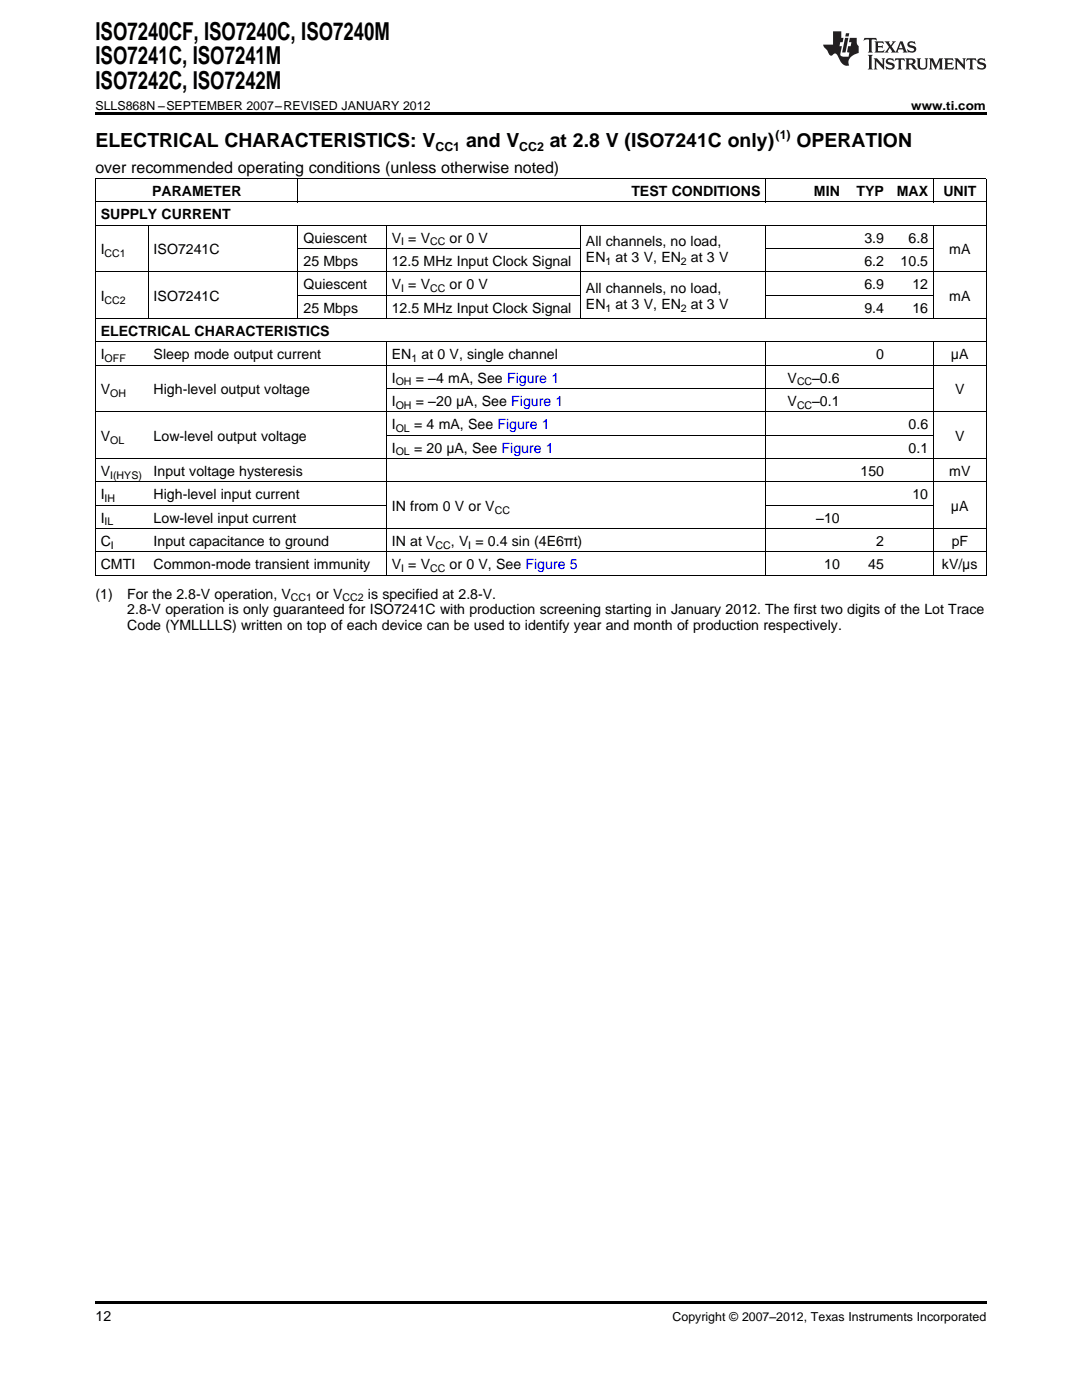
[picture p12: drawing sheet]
<svg xmlns="http://www.w3.org/2000/svg" width="216mm" height="279mm" viewBox="0 0 216 279" stroke-linecap="round" stroke-linejoin="round" font-family="sans-serif">
<defs><g id="words">
<g font-size="4.9">
<text x="19" y="7.9">ISO7240CF, ISO7240C, ISO7240M</text>
<text x="19" y="12.8">ISO7241C, ISO7241M</text>
<text x="19" y="17.8">ISO7242C, ISO7242M</text>
</g>
<g font-size="3.9">
<text x="19" y="29.3">ELECTRICAL CHARACTERISTICS: V</text>
<text x="93" y="29.3">and V</text>
<text x="109.7" y="29.3">at 2.8 V (ISO7241C only)</text>
<text x="158.9" y="29.3">OPERATION</text>
</g>
<text font-size="3.2" x="19" y="34.4">over recommended operating conditions (unless otherwise noted)</text>
<g font-size="2.8">
<text x="30.3" y="39.1">PARAMETER</text>
<text x="126" y="39.1">TEST CONDITIONS</text>
<text x="162.4" y="39.1">MIN</text>
<text x="170.9" y="39.1">TYP</text>
<text x="178.9" y="39.1">MAX</text>
<text x="188.2" y="39.1">UNIT</text>
<text x="20.1" y="43.7">SUPPLY CURRENT</text>
<text x="20.1" y="50.7">I</text>
<text x="30.7" y="50.7">ISO7241C</text>
<text x="60.6" y="48.4">Quiescent</text>
<text x="60.6" y="53.1">25 Mbps</text>
<text x="78.2" y="48.4">V = V</text>
<text x="78.2" y="53.1">12.5 MHz Input Clock Signal</text>
<text x="89.7" y="48.4">or 0 V</text>
<text x="116.9" y="49.1">All channels, no load,</text>
<text x="116.9" y="52.3">EN</text>
<text x="122.8" y="52.3">at 3 V, EN</text>
<text x="137.9" y="52.3">at 3 V</text>
<text x="172.5" y="48.4">3.9</text>
<text x="172.5" y="53.1">6.2</text>
<text x="179.7" y="53.1">10.5</text>
<text x="181.3" y="48.4">6.8</text>
<text x="189.4" y="50.7">mA</text>
<text x="60.6" y="57.7">Quiescent</text>
<text x="78.2" y="57.7">V = V</text>
<text x="89.7" y="57.7">or 0 V</text>
<text x="116.9" y="58.5">All channels, no load,</text>
<text x="172.5" y="57.7">6.9</text>
<text x="182.1" y="57.7">12</text>
<text x="20.1" y="60">I</text>
<text x="30.7" y="60">ISO7241C</text>
<text x="60.6" y="62.4">25 Mbps</text>
<text x="78.2" y="62.4">12.5 MHz Input Clock Signal</text>
<text x="116.9" y="61.6">EN</text>
<text x="122.8" y="61.6">at 3 V, EN</text>
<text x="137.9" y="61.6">at 3 V</text>
<text x="172.5" y="62.4">9.4</text>
<text x="182.1" y="62.4">16</text>
<text x="189.4" y="60">mA</text>
<text x="20.1" y="67">ELECTRICAL CHARACTERISTICS</text>
<text x="20.1" y="71.7">I</text>
<text x="30.7" y="71.7">Sleep mode output current</text>
<text x="78.2" y="71.7">EN</text>
<text x="84.1" y="71.7">at 0 V, single channel</text>
<text x="174.8" y="71.7">0</text>
<text x="189.8" y="71.7">μA</text>
<text x="78.2" y="76.3">I</text>
<text x="83" y="76.3">= –4 mA, See Figure 1</text>
<text x="157.2" y="76.3">V</text>
<text x="162.1" y="76.3">–0.6</text>
<text x="20.1" y="78.7">V</text>
<text x="30.7" y="78.7">High-level output voltage</text>
<text x="78.2" y="81">I</text>
<text x="83" y="81">= –20 μA, See Figure 1</text>
<text x="157.2" y="81">V</text>
<text x="162.1" y="81">–0.1</text>
<text x="190.6" y="78.7">V</text>
<text x="20.1" y="88">V</text>
<text x="30.7" y="88">Low-level output voltage</text>
<text x="78.2" y="85.7">I</text>
<text x="82.6" y="85.7">= 4 mA, See Figure 1</text>
<text x="181.3" y="85.7">0.6</text>
<text x="190.6" y="88">V</text>
<text x="20.1" y="95">V</text>
<text x="30.7" y="95">Input voltage hysteresis</text>
<text x="78.2" y="90.3">I</text>
<text x="82.6" y="90.3">= 20 μA, See Figure 1</text>
<text x="171.7" y="95">150</text>
<text x="181.3" y="90.3">0.1</text>
<text x="189.4" y="95">mV</text>
<text x="20.1" y="99.6">I</text>
<text x="30.7" y="99.6">High-level input current</text>
<text x="78.2" y="102">IN from 0 V or V</text>
<text x="182.1" y="99.6">10</text>
<text x="189.8" y="102">μA</text>
<text x="20.1" y="104.3">I</text>
<text x="30.7" y="104.3">Low-level input current</text>
<text x="162.9" y="104.3">–10</text>
<text x="20.1" y="108.9">C</text>
<text x="20.1" y="113.6">CMTI</text>
<text x="30.7" y="108.9">Input capacitance to ground</text>
<text x="30.7" y="113.6">Common-mode transient immunity</text>
<text x="78.2" y="108.9">IN at V</text>
<text x="78.2" y="113.6">V = V</text>
<text x="89.7" y="113.6">or 0 V, See Figure 5</text>
<text x="90" y="108.9">, V = 0.4 sin (4E6πt)</text>
<text x="164.5" y="113.6">10</text>
<text x="173.2" y="113.6">45</text>
<text x="174.8" y="108.9">2</text>
<text x="188" y="113.6">kV/μs</text>
<text x="189.9" y="108.9">pF</text>
<text x="19" y="119.5">(1)</text>
<text x="25.4" y="119.5">For the 2.8-V operation, V</text>
<text x="63.1" y="119.5">or V</text>
<text x="73.4" y="119.5">is specified at 2.8-V.</text>
<text x="25.4" y="122.6">2.8-V operation is only guaranteed for ISO7241C with production screening starting in January 2012. The first two digits of the Lot Trace</text>
<text x="25.4" y="125.8">Code (YMLLLLS) written on top of each device can be used to identify year and month of production respectively.</text>
<text x="19" y="263.6">12</text>
</g>
<g font-size="2.5">
<text x="19" y="21.9">SLLS868N –SEPTEMBER 2007–REVISED JANUARY 2012</text>
<text x="181.8" y="21.9">www.ti.com</text>
<text x="154.8" y="27.7">(1)</text>
<text x="86.9" y="30.1">CC1</text>
<text x="103.6" y="30.1">CC2</text>
<text x="134.2" y="263.6">Copyright © 2007–2012, Texas Instruments Incorporated</text>
</g>
<g font-size="2.1">
<text x="20.9" y="51.3">CC1</text>
<text x="80" y="49">I</text>
<text x="85.8" y="49">CC</text>
<text x="120.8" y="52.9">1</text>
<text x="135.9" y="52.9">2</text>
<text x="80" y="58.3">I</text>
<text x="85.8" y="58.3">CC</text>
<text x="20.9" y="60.6">CC2</text>
<text x="120.8" y="62.2">1</text>
<text x="135.9" y="62.2">2</text>
<text x="20.9" y="72.2">OFF</text>
<text x="79" y="76.9">OH</text>
<text x="82.1" y="72.2">1</text>
<text x="159" y="76.9">CC</text>
<text x="22" y="79.2">OH</text>
<text x="79" y="81.6">OH</text>
<text x="159" y="81.6">CC</text>
<text x="22" y="88.5">OL</text>
<text x="79" y="86.2">OL</text>
<text x="22" y="95.5">I(HYS)</text>
<text x="79" y="90.9">OL</text>
<text x="20.9" y="100.2">IH</text>
<text x="20.9" y="104.8">IL</text>
<text x="98.7" y="102.5">CC</text>
<text x="22.1" y="109.5">I</text>
<text x="86.9" y="109.5">CC</text>
<text x="93.4" y="109.5">I</text>
<text x="80" y="114.2">I</text>
<text x="85.8" y="114.2">CC</text>
<text x="58" y="120">CC1</text>
<text x="68.3" y="120">CC2</text>
</g>
</g></defs>
<g fill="#231f20">
<path d="M172.5 7.6l-.1 .5 .4-.2h.6v.1v2.1l-.2 .4h.9l-.2-.4v-2.1l.1-.1h.5l.5 .2-.2-.5zM174.5 8.3l.2 .3v1.5l-.2 .4h1.8l.2-.6a1.04 1.04 0 0 1-1.3 .2v-.7h.6l.3 .2v-.6l-.3 .2h-.6v-.6l.8-.1 .4 .3-.2-.5zM176.5 8.3l.9 1.1-.9 1.1h.8l-.2-.2 .4-.7 .5 .7-.2 .2h1.5l-.2-.2 .2-.4h.9l.1 .4-.2 .2h1l-.3-.3-.7-1.9h-.5l-.9 2-.8-1 .9-1h-.8l.1 .3-.4 .5-.3-.6 .1-.2zM179.7 8.6l.4 1h-.7zM181.3 8.4a.63 .63 0 0 0-.2 .7 .63 .63 0 0 0 .6 .4l.6 .2 .1 .2a.75 .75 0 0 1-.7 .4 .75 .75 0 0 1-.6-.5l.1 .7 .1-.1a1.11 1.11 0 0 0 1.5-.6 1.13 1.13 0 0 0-1.2-.8l-.1-.4a1.04 1.04 0 0 1 1.2 .2l-.2-.5-.2 .1-.4-.2zM173.2 10.9l.2 .4v2.2l-.2 .4h1l-.3-.4v-2.2l.3-.4zM174.3 11.6l.3 .4v1.5l-.3 .4h.8l-.2-.4v-1.3l1.5 1.7v-1.9l.2-.4h-.7l.2 .4v.9l-1.1-1.3zM177 11.8a.62 .62 0 0 0-.2 .7 .62 .62 0 0 0 .6 .4l.6 .1 .1 .3a.76 .76 0 0 1-.7 .3 .76 .76 0 0 1-.7-.4l.2 .7 .1-.1a1.11 1.11 0 0 0 1.5-.6 1.13 1.13 0 0 0-1.2-.8l-.1-.4a1.04 1.04 0 0 1 1.2 .2l-.2-.6-.2 .1-.5-.1zM178.7 11.6l-.2 .6a.61 .61 0 0 1 .8-.3v1.6l-.2 .4h.9l-.2-.4v-1.6a.63 .63 0 0 1 .7 .3l-.1-.6zM180.6 11.6l.3 .4v1.5l-.3 .4h1l-.2-.2-.1-.8 .6 .2a.76 .76 0 0 0 1.2 .7l-1-1a.58 .58 0 0 0 .6-.5 .58 .58 0 0 0-.5-.6zM181.4 11.9h.1a.45 .45 0 0 1 .5 .1 .45 .45 0 0 1 .1 .5l-.8 .2zM182.9 11.6l.2 .2a2.17 2.17 0 0 0 .3 1.9 .99 .99 0 0 0 1.6-.6v-1.1l.2-.4h-.7l.2 .2a1.92 1.92 0 0 1-.2 1.8 .6 .6 0 0 1-.9-.5v-1.1l.2-.4zM185.4 11.6l.2 .4v1.5l-.2 .4h.7l-.2-.4v-1.4l.8 1.8 .8-1.8v1.4l-.2 .4h.9l-.2-.4v-1.5l.2-.4h-.8l-.6 1.5-.6-1.5zM188.4 11.6l.2 .4v1.5l-.2 .4h1.8l.1-.6a1.04 1.04 0 0 1-1.2 .1v-.6h.5l.4 .2v-.6l-.4 .2h-.5v-.7h.8l.3 .3-.1-.6zM190.5 11.6l.2 .4v1.5l-.2 .4h.7l-.2-.4v-1.3l1.5 1.7v-1.9l.2-.4h-.7l.2 .4v.9l-1.1-1.3zM192.9 11.6l-.1 .6a.61 .61 0 0 1 .7-.3l.1 1.6-.3 .4h1l-.3-.4 .1-1.6a.63 .63 0 0 1 .7 .3l-.1-.6zM195.2 11.8a.62 .62 0 0 0-.2 .7 .62 .62 0 0 0 .6 .4l.6 .1 .1 .3a.76 .76 0 0 1-.7 .3 .76 .76 0 0 1-.6-.4l.1 .7 .1-.1a1.11 1.11 0 0 0 1.6-.6 1.13 1.13 0 0 0-1.3-.8l-.1-.4a1.04 1.04 0 0 1 1.2 .2l-.1-.6-.2 .1-.5-.1z"/>
<path d="M166.2 6.3v2.6h-1.9v.4l.8 .9a.91 .91 0 0 0 1 .8 .56 .56 0 0 1 .5-.3 .56 .56 0 0 1 .5 .3l.4 .8a1.53 1.53 0 0 0 1.9 1.2 1.54 1.54 0 0 1 1-2.1l.9-.3v-1.4a1.52 1.52 0 0 1-.4-1.6h-1.3l-.2 .8h.5l-.2 .8h-.5l-.1 1v.2l.4 .1-.2 .8a1.93 1.93 0 0 1-1.6-.3l.3-1.8h-.5l.2-.8h.4l.2-.8h-.4v-1.3zM168.6 7.6l-.6 2.9h.7l.6-2.9zM168.8 6.6l-.1 .7h.6l.2-.7z"/>
</g>
<path d="M19 22.5h177.8v.5h-177.8zM19 259.7h177.8v.5h-177.8z" fill="#000"/>
<g fill="none" stroke="#000" stroke-width=".2">
<path d="M19 35.6h177.8M19.1 35.7v79.2M59.5 35.7v4.7M152.8 35.7v4.7M186.2 35.7v4.7M196.8 35.7v79.2M19 54.3h177.8M19 45h177.8M19 40.3h177.8M29.5 45v18.6M59.5 45v18.6M59.5 58.9h56.3"/>
<path d="M59.5 49.6h56.3M77.1 45v18.6M115.8 45v18.6M152.8 45v18.6M152.8 58.9h33.5M152.8 49.6h33.5M186.2 45v18.6M19 72.9h177.8M19 68.2h177.8M19 63.6h177.8M77.1 68.3v46.6M77.1 77.6h109.2"/>
<path d="M152.8 68.3v46.6M186.2 68.3v46.6M19 96.2h177.8M19 91.5h177.8M19 82.2h177.8M77.1 86.9h109.2M19 114.8h177.8M19 110.2h177.8M19 105.5h177.8M19 100.8h58.1M152.8 100.8h33.5"/>
</g>
<use href="#words"/>
</svg>
